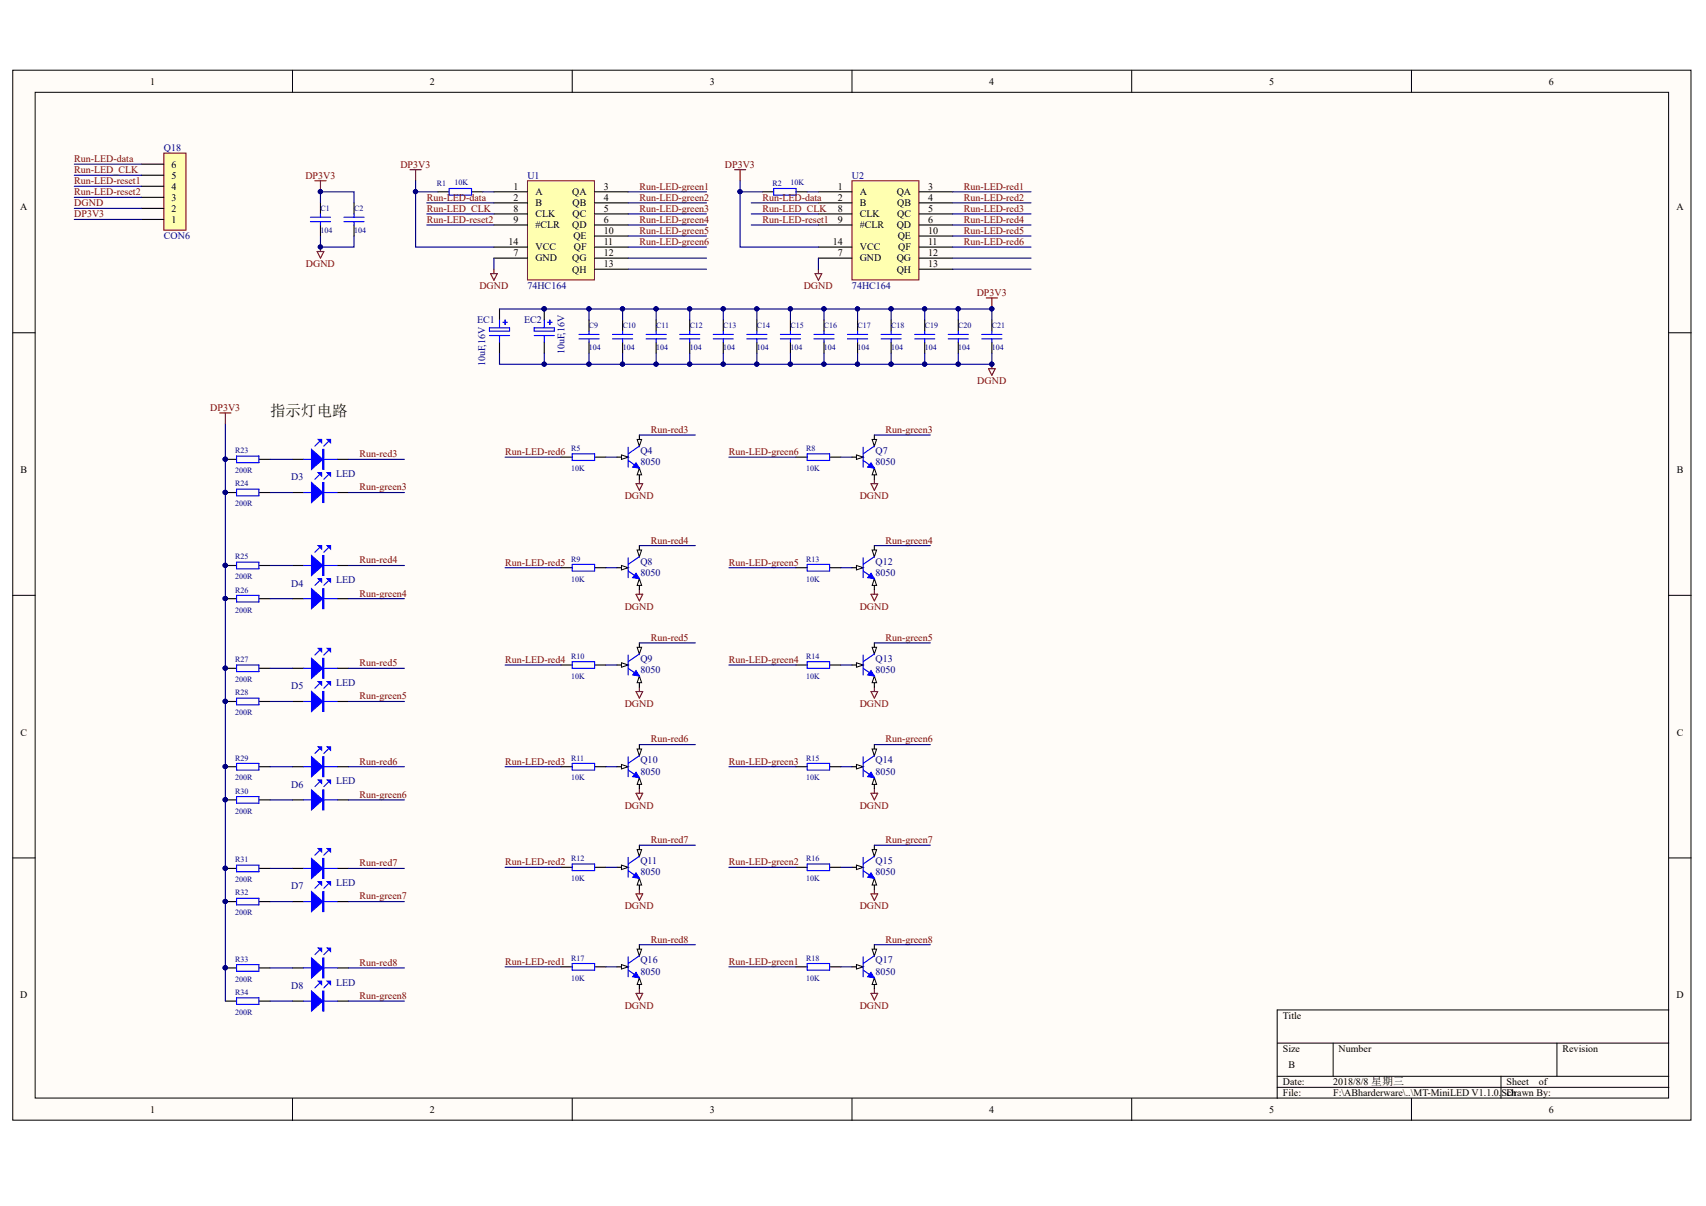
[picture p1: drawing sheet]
<svg xmlns="http://www.w3.org/2000/svg" width="297mm" height="210mm" viewBox="0 0 297 210" stroke-linecap="round" stroke-linejoin="round" font-family="sans-serif">
<defs><g id="words">
<text font-size="2.7" fill="#080d02" x="47" y="72.4">指示灯电路</text>
<g font-size="1.7">
<text x="26.1" y="14.7">1</text>
<text x="74.8" y="14.7">2</text>
<text x="123.6" y="14.7">3</text>
<text x="172.2" y="14.7">4</text>
<text x="221" y="14.7">5</text>
<text x="269.7" y="14.7">6</text>
<text x="29.9" y="29.2">6</text>
<text x="29.9" y="34.9">3</text>
<text x="29.9" y="33">4</text>
<text x="29.9" y="31.1">5</text>
<text x="89.4" y="33">1</text>
<text x="89.4" y="34.9">2</text>
<text x="93.2" y="34">A</text>
<text x="93.2" y="35.9">B</text>
<text x="99.6" y="34">QA</text>
<text x="99.7" y="35.9">QB</text>
<text x="105.1" y="33">3</text>
<text x="105.1" y="34.9">4</text>
<text x="145.9" y="33">1</text>
<text x="145.9" y="34.9">2</text>
<text x="149.7" y="34">A</text>
<text x="149.7" y="35.9">B</text>
<text x="156.1" y="34">QA</text>
<text x="156.2" y="35.9">QB</text>
<text x="161.6" y="33">3</text>
<text x="161.6" y="34.9">4</text>
<text x="3.5" y="36.6">A</text>
<text x="29.9" y="38.8">1</text>
<text x="29.9" y="36.9">2</text>
<text x="89.4" y="36.9">8</text>
<text x="89.4" y="38.8">9</text>
<text x="93.2" y="37.8">CLK</text>
<text x="93.2" y="39.8">#CLR</text>
<text x="99.6" y="39.8">QD</text>
<text x="99.7" y="37.8">QC</text>
<text x="99.8" y="41.7">QE</text>
<text x="105.1" y="36.9">5</text>
<text x="105.1" y="38.8">6</text>
<text x="105.1" y="40.7">10</text>
<text x="145.9" y="36.9">8</text>
<text x="145.9" y="38.8">9</text>
<text x="149.7" y="37.8">CLK</text>
<text x="149.7" y="39.8">#CLR</text>
<text x="156.1" y="39.8">QD</text>
<text x="156.2" y="37.8">QC</text>
<text x="156.3" y="41.7">QE</text>
<text x="161.6" y="36.9">5</text>
<text x="161.6" y="38.8">6</text>
<text x="161.6" y="40.7">10</text>
<text x="291.9" y="36.6">A</text>
<text x="88.5" y="42.6">14</text>
<text x="89.4" y="44.5">7</text>
<text x="93.2" y="43.6">VCC</text>
<text x="93.2" y="45.5">GND</text>
<text x="99.6" y="45.5">QG</text>
<text x="99.6" y="47.5">QH</text>
<text x="99.9" y="43.6">QF</text>
<text x="105.1" y="42.6">11</text>
<text x="105.1" y="44.5">12</text>
<text x="105.1" y="46.5">13</text>
<text x="145" y="42.6">14</text>
<text x="145.9" y="44.5">7</text>
<text x="149.7" y="43.6">VCC</text>
<text x="149.7" y="45.5">GND</text>
<text x="156.1" y="45.5">QG</text>
<text x="156.1" y="47.5">QH</text>
<text x="156.4" y="43.6">QF</text>
<text x="161.6" y="42.6">11</text>
<text x="161.6" y="44.5">12</text>
<text x="161.6" y="46.5">13</text>
<text x="3.6" y="82.3">B</text>
<text x="291.9" y="82.3">B</text>
<text x="3.6" y="128">C</text>
<text x="291.9" y="128">C</text>
<text x="3.5" y="173.7">D</text>
<text x="291.9" y="173.7">D</text>
<text x="223.4" y="177.3">Title</text>
<text x="223.4" y="183.1">Size</text>
<text x="224.3" y="186">B</text>
<text x="233.1" y="183.1">Number</text>
<text x="272" y="183.1">Revision</text>
<text x="223.4" y="188.9">Date:</text>
<text x="223.4" y="190.8">File:</text>
<text x="232.1" y="188.9">2018/8/8 星期三</text>
<text x="232.1" y="190.8">F:\ABharderware\..\MT-MiniLED V1.1.0.Sch</text>
<text x="262.3" y="188.9">Sheet</text>
<text x="262.3" y="190.8">Drawn By:</text>
<text x="267.9" y="188.9">of</text>
<text x="26.1" y="193.7">1</text>
<text x="74.8" y="193.7">2</text>
<text x="123.6" y="193.7">3</text>
<text x="172.2" y="193.7">4</text>
<text x="221" y="193.7">5</text>
<text x="269.7" y="193.7">6</text>
</g>
<g font-size="1.7" fill="#800000">
<text x="12.9" y="28.2">Run-LED-data</text>
<text x="69.7" y="29.2">DP3V3</text>
<text x="126.2" y="29.2">DP3V3</text>
<text x="12.9" y="30.1">Run-LED_CLK</text>
<text x="12.9" y="32">Run-LED-reset1</text>
<text x="12.9" y="34">Run-LED-reset2</text>
<text x="12.9" y="35.9">DGND</text>
<text x="53.2" y="31.1">DP3V3</text>
<text x="74.3" y="34.9">Run-LED-data</text>
<text x="111.3" y="33">Run-LED-green1</text>
<text x="111.3" y="34.9">Run-LED-green2</text>
<text x="132.8" y="34.9">Run-LED-data</text>
<text x="167.8" y="33">Run-LED-red1</text>
<text x="167.8" y="34.9">Run-LED-red2</text>
<text x="12.9" y="37.8">DP3V3</text>
<text x="74.3" y="36.9">Run-LED_CLK</text>
<text x="74.3" y="38.8">Run-LED-reset2</text>
<text x="111.3" y="36.9">Run-LED-green3</text>
<text x="111.3" y="38.8">Run-LED-green4</text>
<text x="111.3" y="40.7">Run-LED-green5</text>
<text x="132.8" y="36.9">Run-LED_CLK</text>
<text x="132.8" y="38.8">Run-LED-reset1</text>
<text x="167.8" y="36.9">Run-LED-red3</text>
<text x="167.8" y="38.8">Run-LED-red4</text>
<text x="167.8" y="40.7">Run-LED-red5</text>
<text x="53.3" y="46.5">DGND</text>
<text x="111.3" y="42.6">Run-LED-green6</text>
<text x="167.8" y="42.6">Run-LED-red6</text>
<text x="83.5" y="50.3">DGND</text>
<text x="139.9" y="50.3">DGND</text>
<text x="170.1" y="51.5">DP3V3</text>
<text x="36.6" y="71.5">DP3V3</text>
<text x="170.2" y="66.9">DGND</text>
<text x="113.3" y="75.4">Run-red3</text>
<text x="154.2" y="75.4">Run-green3</text>
<text x="62.6" y="79.6">Run-red3</text>
<text x="88" y="79.2">Run-LED-red6</text>
<text x="126.9" y="79.2">Run-LED-green6</text>
<text x="62.6" y="85.4">Run-green3</text>
<text x="108.8" y="86.9">DGND</text>
<text x="149.7" y="86.9">DGND</text>
<text x="113.3" y="94.6">Run-red4</text>
<text x="154.2" y="94.6">Run-green4</text>
<text x="62.6" y="98">Run-red4</text>
<text x="88" y="98.4">Run-LED-red5</text>
<text x="126.9" y="98.4">Run-LED-green5</text>
<text x="62.6" y="103.8">Run-green4</text>
<text x="108.8" y="106.1">DGND</text>
<text x="149.7" y="106.1">DGND</text>
<text x="113.3" y="111.5">Run-red5</text>
<text x="154.2" y="111.5">Run-green5</text>
<text x="62.6" y="115.9">Run-red5</text>
<text x="88" y="115.4">Run-LED-red4</text>
<text x="126.9" y="115.4">Run-LED-green4</text>
<text x="62.6" y="121.7">Run-green5</text>
<text x="108.8" y="123.1">DGND</text>
<text x="149.7" y="123.1">DGND</text>
<text x="113.3" y="129.2">Run-red6</text>
<text x="154.2" y="129.2">Run-green6</text>
<text x="62.6" y="133.1">Run-red6</text>
<text x="88" y="133.1">Run-LED-red3</text>
<text x="126.9" y="133.1">Run-LED-green3</text>
<text x="62.6" y="138.8">Run-green6</text>
<text x="108.8" y="140.8">DGND</text>
<text x="149.7" y="140.8">DGND</text>
<text x="113.3" y="146.7">Run-red7</text>
<text x="154.2" y="146.7">Run-green7</text>
<text x="62.6" y="150.8">Run-red7</text>
<text x="88" y="150.6">Run-LED-red2</text>
<text x="126.9" y="150.6">Run-LED-green2</text>
<text x="62.6" y="156.5">Run-green7</text>
<text x="108.8" y="158.3">DGND</text>
<text x="149.7" y="158.3">DGND</text>
<text x="88" y="167.9">Run-LED-red1</text>
<text x="113.3" y="164.1">Run-red8</text>
<text x="126.9" y="167.9">Run-LED-green1</text>
<text x="154.2" y="164.1">Run-green8</text>
<text x="62.6" y="168.1">Run-red8</text>
<text x="62.6" y="173.9">Run-green8</text>
<text x="108.8" y="175.6">DGND</text>
<text x="149.7" y="175.6">DGND</text>
</g>
<g font-size="1.7" fill="#000080">
<text x="28.5" y="26.3">Q18</text>
<text x="91.8" y="31.1">U1</text>
<text x="148.3" y="31.1">U2</text>
<text x="28.5" y="41.7">CON6</text>
<text x="91.8" y="50.3">74HC164</text>
<text x="148.3" y="50.3">74HC164</text>
<text x="83.1" y="56.3">EC1</text>
<text x="91.3" y="56.3">EC2</text>
<text x="84.5" y="63.8" transform="rotate(-90 84.5 63.8)">10uF,16V</text>
<text x="98.3" y="61.7" transform="rotate(-90 98.3 61.7)">10uF,16V</text>
<text x="50.7" y="83.6">D3</text>
<text x="58.5" y="83">LED</text>
<text x="111.5" y="79">Q4</text>
<text x="111.5" y="80.9">8050</text>
<text x="152.4" y="79">Q7</text>
<text x="152.4" y="80.9">8050</text>
<text x="58.5" y="101.5">LED</text>
<text x="111.5" y="98.3">Q8</text>
<text x="111.5" y="100.2">8050</text>
<text x="152.4" y="98.3">Q12</text>
<text x="152.4" y="100.2">8050</text>
<text x="50.7" y="102.1">D4</text>
<text x="50.7" y="120">D5</text>
<text x="58.5" y="119.4">LED</text>
<text x="111.5" y="115.2">Q9</text>
<text x="111.5" y="117.1">8050</text>
<text x="152.4" y="115.2">Q13</text>
<text x="152.4" y="117.1">8050</text>
<text x="50.7" y="137.1">D6</text>
<text x="58.5" y="136.5">LED</text>
<text x="111.5" y="132.9">Q10</text>
<text x="111.5" y="134.8">8050</text>
<text x="152.4" y="132.9">Q14</text>
<text x="152.4" y="134.8">8050</text>
<text x="50.7" y="154.8">D7</text>
<text x="58.5" y="154.2">LED</text>
<text x="111.5" y="150.4">Q11</text>
<text x="111.5" y="152.3">8050</text>
<text x="152.4" y="150.4">Q15</text>
<text x="152.4" y="152.3">8050</text>
<text x="111.5" y="167.7">Q16</text>
<text x="152.4" y="167.7">Q17</text>
<text x="50.7" y="172.1">D8</text>
<text x="58.5" y="171.6">LED</text>
<text x="111.5" y="169.6">8050</text>
<text x="152.4" y="169.6">8050</text>
</g>
<g font-size="1.4" fill="#000080">
<text x="76.1" y="32.3">R1</text>
<text x="79.2" y="32.1">10K</text>
<text x="134.5" y="32.3">R2</text>
<text x="137.6" y="32.1">10K</text>
<text x="55.8" y="36.7">C1</text>
<text x="55.8" y="40.6">104</text>
<text x="61.7" y="36.7">C2</text>
<text x="61.7" y="40.6">104</text>
<text x="102.5" y="57.1">C9</text>
<text x="108.4" y="57.1">C10</text>
<text x="114.3" y="57.1">C11</text>
<text x="120.1" y="57.1">C12</text>
<text x="125.9" y="57.1">C13</text>
<text x="131.8" y="57.1">C14</text>
<text x="137.6" y="57.1">C15</text>
<text x="143.5" y="57.1">C16</text>
<text x="149.3" y="57.1">C17</text>
<text x="155.2" y="57.1">C18</text>
<text x="161" y="57.1">C19</text>
<text x="166.8" y="57.1">C20</text>
<text x="172.7" y="57.1">C21</text>
<text x="102.5" y="61">104</text>
<text x="108.4" y="61">104</text>
<text x="114.3" y="61">104</text>
<text x="120.1" y="61">104</text>
<text x="125.9" y="61">104</text>
<text x="131.8" y="61">104</text>
<text x="137.6" y="61">104</text>
<text x="143.5" y="61">104</text>
<text x="149.3" y="61">104</text>
<text x="155.2" y="61">104</text>
<text x="161" y="61">104</text>
<text x="166.8" y="61">104</text>
<text x="172.7" y="61">104</text>
<text x="41" y="78.9">R23</text>
<text x="41" y="82.4">200R</text>
<text x="99.4" y="78.5">R5</text>
<text x="99.4" y="82">10K</text>
<text x="140.4" y="78.5">R8</text>
<text x="140.4" y="82">10K</text>
<text x="41" y="84.7">R24</text>
<text x="41" y="88.1">200R</text>
<text x="41" y="97.3">R25</text>
<text x="41" y="100.8">200R</text>
<text x="99.4" y="97.7">R9</text>
<text x="99.4" y="101.2">10K</text>
<text x="140.4" y="97.7">R13</text>
<text x="140.4" y="101.2">10K</text>
<text x="41" y="103.1">R26</text>
<text x="41" y="106.6">200R</text>
<text x="41" y="115.2">R27</text>
<text x="41" y="118.7">200R</text>
<text x="99.4" y="114.7">R10</text>
<text x="99.4" y="118.1">10K</text>
<text x="140.4" y="114.7">R14</text>
<text x="140.4" y="118.1">10K</text>
<text x="41" y="121">R28</text>
<text x="41" y="124.5">200R</text>
<text x="41" y="132.4">R29</text>
<text x="41" y="135.8">200R</text>
<text x="99.4" y="132.4">R11</text>
<text x="99.4" y="135.8">10K</text>
<text x="140.4" y="132.4">R15</text>
<text x="140.4" y="135.8">10K</text>
<text x="41" y="138.1">R30</text>
<text x="41" y="141.6">200R</text>
<text x="99.4" y="149.9">R12</text>
<text x="140.4" y="149.9">R16</text>
<text x="41" y="150.1">R31</text>
<text x="41" y="153.5">200R</text>
<text x="41" y="155.8">R32</text>
<text x="99.4" y="153.4">10K</text>
<text x="140.4" y="153.4">10K</text>
<text x="41" y="159.3">200R</text>
<text x="41" y="167.4">R33</text>
<text x="99.4" y="167.2">R17</text>
<text x="140.4" y="167.2">R18</text>
<text x="41" y="170.9">200R</text>
<text x="41" y="173.2">R34</text>
<text x="99.4" y="170.7">10K</text>
<text x="140.4" y="170.7">10K</text>
<text x="41" y="176.7">200R</text>
</g>
</g></defs>
<g fill="#fffcf8" stroke="#000" stroke-width=".17">
<path d="M2.2 12.2h292.2v182.8h-292.2z"/>
<path d="M6.1 16.1h284.4v175h-284.4z"/>
</g>
<g fill="none" stroke="#000" stroke-width=".17">
<path d="M50.9 12.2v3.9M99.6 12.2v3.9M148.3 12.2v3.9M197 12.2v3.9M245.8 12.2v3.9M2.2 57.9h3.9M290.6 57.9h3.9M2.2 103.6h3.9M290.6 103.6h3.9M2.2 149.3h3.9M290.6 149.3h3.9M290.6 175.8h-68.2v15.4"/>
<path d="M50.9 191.2v3.8M99.6 191.2v3.8M148.3 191.2v3.8M197 191.2v3.8M222.4 181.6h68.2M222.4 187.3h68.2M222.4 189.3h68.2M232.1 181.6v5.7M245.8 191.2v3.8M261.3 187.3v3.9M271.1 181.6v5.7"/>
</g>
<g fill="none" stroke="#000" stroke-width=".19">
<path d="M39.2 80h2M45.1 80h1.9M39.2 116.3h2M45.1 116.3h1.9M97.7 115.7h1.9M103.5 115.7h2M111.3 111.9v1.9M39.2 122.1h2M39.2 133.4h2M39.2 139.2h2M45.1 122.1h1.9M45.1 133.4h1.9"/>
<path d="M45.1 139.2h1.9M39.2 151.1h2M45.1 151.1h1.9"/>
</g>
<g fill="#000080" stroke="#000080" stroke-width=".17">
<circle cx="39.2" cy="116.3" r=".36"/>
<circle cx="39.2" cy="79.9" r=".36"/>
<circle cx="39.2" cy="122.1" r=".36"/>
<circle cx="39.2" cy="133.4" r=".36"/>
<circle cx="39.2" cy="139.2" r=".36"/>
<circle cx="39.2" cy="151.1" r=".36"/>
</g>
<path d="M41.2 79.4h3.9v1.1h-3.9zM41.2 115.7h3.9v1.2h-3.9zM99.6 115.2h3.9v1.1h-3.9zM41.2 121.5h3.9v1.2h-3.9zM41.2 132.9h3.9v1.1h-3.9zM41.2 138.6h3.9v1.2h-3.9zM41.2 150.6h3.9v1.1h-3.9z" fill="none" stroke="#00f" stroke-width=".19"/>
<path d="M111.3 119.6v.8M110.7 120.4h1.2l-.6 1.1z" fill="none" stroke="#800000" stroke-width=".19"/>
<path d="M110.9 112.7h.8l-.4 1.1z" fill="#fffcf8" stroke="#000" stroke-width=".17"/>
<path d="M107.4 115.7h2" fill="none" stroke="#000" stroke-width=".19"/>
<path d="M108.2 115.4l1.2 .3-1.2 .4z" fill="#fffcf8" stroke="#000" stroke-width=".17"/>
<path d="M111.3 117.7v1.9" fill="none" stroke="#000" stroke-width=".19"/>
<path d="M111.3 117.7l.4 1.1h-.8z" fill="#fffcf8" stroke="#000" stroke-width=".17"/>
<path d="M99.6 98.2h3.9v1.2h-3.9zM109.4 116.3l1.9 1.4M109.4 114v3.5M111.3 113.8l-1.9 1.4" fill="none" stroke="#00f" stroke-width=".19"/>
<path d="M110.7 116.7l.6 1-1.1-.2z" fill="#00f" stroke="#00f" stroke-width=".17"/>
<path d="M110.7 103.4h1.2l-.6 1.2zM111.3 102.7v.7" fill="none" stroke="#800000" stroke-width=".19"/>
<path d="M97.7 98.8h1.9M103.5 98.8h2M111.3 95v1.9" fill="none" stroke="#000" stroke-width=".19"/>
<path d="M110.9 95.7h.8l-.4 1.2z" fill="#fffcf8" stroke="#000" stroke-width=".17"/>
<path d="M107.4 98.8h2" fill="none" stroke="#000" stroke-width=".19"/>
<path d="M108.2 98.4l1.2 .4-1.2 .4z" fill="#fffcf8" stroke="#000" stroke-width=".17"/>
<path d="M111.3 100.7v2" fill="none" stroke="#000" stroke-width=".19"/>
<path d="M111.3 100.7l.4 1.2h-.8z" fill="#fffcf8" stroke="#000" stroke-width=".17"/>
<path d="M99.6 79h3.9v1.1h-3.9zM109.4 99.4l1.9 1.3M109.4 97.1v3.4M111.3 96.9l-1.9 1.3" fill="none" stroke="#00f" stroke-width=".19"/>
<path d="M110.7 99.8l.6 .9-1.1-.2z" fill="#00f" stroke="#00f" stroke-width=".17"/>
<path d="M110.7 84.2h1.2l-.6 1.1zM111.3 83.4v.8" fill="none" stroke="#800000" stroke-width=".19"/>
<path d="M97.7 79.6h1.9M103.5 79.6h2M111.3 75.7v1.9" fill="none" stroke="#000" stroke-width=".19"/>
<path d="M110.9 76.5h.8l-.4 1.1z" fill="#fffcf8" stroke="#000" stroke-width=".17"/>
<path d="M107.4 79.6h2" fill="none" stroke="#000" stroke-width=".19"/>
<path d="M108.2 79.2l1.2 .4-1.2 .4z" fill="#fffcf8" stroke="#000" stroke-width=".17"/>
<path d="M111.3 81.5v1.9" fill="none" stroke="#000" stroke-width=".19"/>
<path d="M111.3 81.5l.4 1.1h-.8z" fill="#fffcf8" stroke="#000" stroke-width=".17"/>
<path d="M109.4 77.8v3.5M111.3 77.6l-1.9 1.4M109.4 80.1l1.9 1.4M140.5 98.2h3.9v1.2h-3.9z" fill="none" stroke="#00f" stroke-width=".19"/>
<path d="M110.7 80.5l.6 1-1.1-.2z" fill="#00f" stroke="#00f" stroke-width=".17"/>
<path d="M151.7 103.4h1.1l-.6 1.2zM152.2 102.7v.7" fill="none" stroke="#800000" stroke-width=".19"/>
<path d="M138.6 98.8h1.9M144.4 98.8h2M152.2 95v1.9" fill="none" stroke="#000" stroke-width=".19"/>
<path d="M151.8 95.7h.8l-.4 1.2z" fill="#fffcf8" stroke="#000" stroke-width=".17"/>
<path d="M148.3 98.8h2" fill="none" stroke="#000" stroke-width=".19"/>
<path d="M149.1 98.4l1.2 .4-1.2 .4z" fill="#fffcf8" stroke="#000" stroke-width=".17"/>
<path d="M152.2 100.7v2" fill="none" stroke="#000" stroke-width=".19"/>
<path d="M152.2 100.7l.4 1.2h-.8z" fill="#fffcf8" stroke="#000" stroke-width=".17"/>
<path d="M140.5 79h3.9v1.1h-3.9zM150.3 99.4l1.9 1.3M150.3 97.1v3.4M152.2 96.9l-1.9 1.3" fill="none" stroke="#00f" stroke-width=".19"/>
<path d="M151.7 99.8l.5 .9-1.1-.2z" fill="#00f" stroke="#00f" stroke-width=".17"/>
<path d="M151.7 84.2h1.1l-.6 1.1zM152.2 83.4v.8" fill="none" stroke="#800000" stroke-width=".19"/>
<path d="M138.6 79.6h1.9M144.4 79.6h2M152.2 75.7v1.9" fill="none" stroke="#000" stroke-width=".19"/>
<path d="M151.8 76.5h.8l-.4 1.1z" fill="#fffcf8" stroke="#000" stroke-width=".17"/>
<path d="M148.3 79.6h2" fill="none" stroke="#000" stroke-width=".19"/>
<path d="M149.1 79.2l1.2 .4-1.2 .4z" fill="#fffcf8" stroke="#000" stroke-width=".17"/>
<path d="M152.2 81.5v1.9" fill="none" stroke="#000" stroke-width=".19"/>
<path d="M152.2 81.5l.4 1.1h-.8z" fill="#fffcf8" stroke="#000" stroke-width=".17"/>
<path d="M150.3 77.8v3.5M152.2 77.6l-1.9 1.4M150.3 80.1l1.9 1.4M140.5 115.2h3.9v1.1h-3.9z" fill="none" stroke="#00f" stroke-width=".19"/>
<path d="M151.7 80.5l.5 1-1.1-.2z" fill="#00f" stroke="#00f" stroke-width=".17"/>
<path d="M152.2 119.6v.8M151.7 120.4h1.1l-.6 1.1z" fill="none" stroke="#800000" stroke-width=".19"/>
<path d="M138.6 115.7h1.9M144.4 115.7h2M152.2 111.9v1.9" fill="none" stroke="#000" stroke-width=".19"/>
<path d="M151.8 112.7h.8l-.4 1.1z" fill="#fffcf8" stroke="#000" stroke-width=".17"/>
<path d="M148.3 115.7h2" fill="none" stroke="#000" stroke-width=".19"/>
<path d="M149.1 115.4l1.2 .3-1.2 .4z" fill="#fffcf8" stroke="#000" stroke-width=".17"/>
<path d="M152.2 117.7v1.9" fill="none" stroke="#000" stroke-width=".19"/>
<path d="M152.2 117.7l.4 1.1h-.8z" fill="#fffcf8" stroke="#000" stroke-width=".17"/>
<path d="M150.3 116.3l1.9 1.4M150.3 114v3.5M152.2 113.8l-1.9 1.4" fill="none" stroke="#00f" stroke-width=".19"/>
<path d="M151.7 116.7l.5 1-1.1-.2z" fill="#00f" stroke="#00f" stroke-width=".17"/>
<path d="M38.3 71.9h1.9M39.2 71.9v1.9" fill="none" stroke="#800000" stroke-width=".19"/>
<path d="M148.3 31.5h11.7v17.2h-11.7z" fill="#ffffb0" stroke="#800000" stroke-width=".17"/>
<g fill="none" stroke="#000" stroke-width=".19">
<path d="M132.8 33.4h1.9M138.6 33.4h1.9M142.5 33.4h5.8M142.5 35.3h5.8M142.5 37.2h5.8M142.5 39.2h5.8M160 33.4h5.9M160 35.3h5.9M160 37.2h5.9M160 39.2h5.9M108.4 55.7v1.9M108.4 59.6v1.9"/>
<path d="M114.2 55.7v1.9M114.2 59.6v1.9M120.1 55.7v1.9M120.1 59.6v1.9M125.9 55.7v1.9M125.9 59.6v1.9M131.8 55.7v1.9M131.8 59.6v1.9M137.6 55.7v1.9M137.6 59.6v1.9M142.5 43h5.8M142.5 44.9h5.8"/>
<path d="M143.5 55.7v1.9M143.5 59.6v1.9M149.3 55.7v1.9M149.3 59.6v1.9M155.2 55.7v1.9M155.2 59.6v1.9M160 41.1h5.9M160 43h5.9M160 44.9h5.9M160 46.9h5.9M161 55.7v1.9M161 59.6v1.9"/>
<path d="M166.9 55.7v1.9M166.9 59.6v1.9M172.7 55.7v1.9M172.7 59.6v1.9M97.7 168.3h1.9M103.5 168.3h2M111.3 164.4v2"/>
</g>
<path d="M127.9 29.5h1.9M128.9 29.5v2M141.9 47.6h1.2l-.6 1.2zM142.5 46.9v.7M171.7 51.9h2M172.7 51.9v1.9M172.1 64.2h1.2l-.6 1.1zM172.7 63.4v.8M110.7 172.9h1.2l-.6 1.1zM111.3 172.1v.8" fill="none" stroke="#800000" stroke-width=".19"/>
<g fill="none" stroke="#00f" stroke-width=".19">
<path d="M134.7 32.8h3.9v1.2h-3.9zM106.6 59h3.6M106.6 58.2h3.6M108.4 57.6v.6M108.4 59v.6M112.5 59h3.5M112.5 58.2h3.5M114.2 57.6v.6M114.2 59v.6M118.3 59h3.5M118.3 58.2h3.5M120.1 57.6v.6"/>
<path d="M120.1 59v.6M124.2 59h3.5M124.2 58.2h3.5M125.9 57.6v.6M125.9 59v.6M130 59h3.5M130 58.2h3.5M131.8 57.6v.6M131.8 59v.6M135.9 59h3.5M135.9 58.2h3.5M137.6 57.6v.6"/>
<path d="M137.6 59v.6M141.7 59h3.5M141.7 58.2h3.5M143.5 57.6v.6M143.5 59v.6M147.6 59h3.5M147.6 58.2h3.5M149.3 57.6v.6M149.3 59v.6M153.4 59h3.5M153.4 58.2h3.5M155.2 57.6v.6"/>
<path d="M155.2 59v.6M159.3 59h3.5M159.3 58.2h3.5M161 57.6v.6M161 59v.6M165.1 59h3.5M165.1 58.2h3.5M166.9 57.6v.6M166.9 59v.6M170.9 59h3.5M170.9 58.2h3.5M172.7 57.6v.6"/>
<path d="M172.7 59v.6M99.6 167.7h3.9v1.2h-3.9z"/>
</g>
<g fill="#000080" stroke="#000080" stroke-width=".17">
<circle cx="172.7" cy="53.8" r=".36"/>
<circle cx="172.7" cy="63.4" r=".36"/>
</g>
<path d="M110.9 165.2h.8l-.4 1.2z" fill="#fffcf8" stroke="#000" stroke-width=".17"/>
<path d="M107.4 168.3h2" fill="none" stroke="#000" stroke-width=".19"/>
<path d="M108.2 167.9l1.2 .4-1.2 .4z" fill="#fffcf8" stroke="#000" stroke-width=".17"/>
<path d="M111.3 170.2v1.9" fill="none" stroke="#000" stroke-width=".19"/>
<path d="M111.3 170.2l.4 1.2h-.8z" fill="#fffcf8" stroke="#000" stroke-width=".17"/>
<path d="M99.6 150.4h3.9v1.1h-3.9zM109.4 168.9l1.9 1.3M109.4 166.5v3.5M111.3 166.4l-1.9 1.3" fill="none" stroke="#00f" stroke-width=".19"/>
<path d="M110.7 169.2l.6 1-1.1-.2z" fill="#00f" stroke="#00f" stroke-width=".17"/>
<path d="M110.7 155.6h1.2l-.6 1.1zM111.3 154.8v.8" fill="none" stroke="#800000" stroke-width=".19"/>
<path d="M97.7 151h1.9M103.5 151h2M111.3 147.1v1.9" fill="none" stroke="#000" stroke-width=".19"/>
<path d="M110.9 147.9h.8l-.4 1.1z" fill="#fffcf8" stroke="#000" stroke-width=".17"/>
<path d="M107.4 151h2" fill="none" stroke="#000" stroke-width=".19"/>
<path d="M108.2 150.6l1.2 .4-1.2 .3z" fill="#fffcf8" stroke="#000" stroke-width=".17"/>
<path d="M111.3 152.9v1.9" fill="none" stroke="#000" stroke-width=".19"/>
<path d="M111.3 152.9l.4 1.1h-.8z" fill="#fffcf8" stroke="#000" stroke-width=".17"/>
<path d="M99.6 132.9h3.9v1.1h-3.9zM109.4 151.5l1.9 1.4M109.4 149.2v3.5M111.3 149l-1.9 1.4" fill="none" stroke="#00f" stroke-width=".19"/>
<path d="M110.7 151.9l.6 1-1.1-.2z" fill="#00f" stroke="#00f" stroke-width=".17"/>
<path d="M110.7 138.1h1.2l-.6 1.1zM111.3 137.3v.8" fill="none" stroke="#800000" stroke-width=".19"/>
<path d="M97.7 133.4h1.9M103.5 133.4h2M111.3 129.6v1.9" fill="none" stroke="#000" stroke-width=".19"/>
<path d="M110.9 130.4h.8l-.4 1.1z" fill="#fffcf8" stroke="#000" stroke-width=".17"/>
<path d="M107.4 133.4h2" fill="none" stroke="#000" stroke-width=".19"/>
<path d="M108.2 133.1l1.2 .3-1.2 .4z" fill="#fffcf8" stroke="#000" stroke-width=".17"/>
<path d="M111.3 135.4v1.9" fill="none" stroke="#000" stroke-width=".19"/>
<path d="M111.3 135.4l.4 1.1h-.8z" fill="#fffcf8" stroke="#000" stroke-width=".17"/>
<path d="M109.4 134l1.9 1.4M109.4 131.7v3.5M111.3 131.5l-1.9 1.4M140.5 167.7h3.9v1.2h-3.9z" fill="none" stroke="#00f" stroke-width=".19"/>
<path d="M110.7 134.4l.6 1-1.1-.2z" fill="#00f" stroke="#00f" stroke-width=".17"/>
<path d="M151.7 172.9h1.1l-.6 1.1zM152.2 172.1v.8" fill="none" stroke="#800000" stroke-width=".19"/>
<path d="M138.6 168.3h1.9M144.4 168.3h2M152.2 164.4v2" fill="none" stroke="#000" stroke-width=".19"/>
<path d="M151.8 165.2h.8l-.4 1.2z" fill="#fffcf8" stroke="#000" stroke-width=".17"/>
<path d="M148.3 168.3h2" fill="none" stroke="#000" stroke-width=".19"/>
<path d="M149.1 167.9l1.2 .4-1.2 .4z" fill="#fffcf8" stroke="#000" stroke-width=".17"/>
<path d="M152.2 170.2v1.9" fill="none" stroke="#000" stroke-width=".19"/>
<path d="M152.2 170.2l.4 1.2h-.8z" fill="#fffcf8" stroke="#000" stroke-width=".17"/>
<path d="M140.5 150.4h3.9v1.1h-3.9zM150.3 168.9l1.9 1.3M150.3 166.5v3.5M152.2 166.4l-1.9 1.3" fill="none" stroke="#00f" stroke-width=".19"/>
<path d="M151.7 169.2l.5 1-1.1-.2z" fill="#00f" stroke="#00f" stroke-width=".17"/>
<path d="M151.7 155.6h1.1l-.6 1.1zM152.2 154.8v.8" fill="none" stroke="#800000" stroke-width=".19"/>
<path d="M138.6 151h1.9M144.4 151h2M152.2 147.1v1.9" fill="none" stroke="#000" stroke-width=".19"/>
<path d="M151.8 147.9h.8l-.4 1.1z" fill="#fffcf8" stroke="#000" stroke-width=".17"/>
<path d="M148.3 151h2" fill="none" stroke="#000" stroke-width=".19"/>
<path d="M149.1 150.6l1.2 .4-1.2 .3z" fill="#fffcf8" stroke="#000" stroke-width=".17"/>
<path d="M152.2 152.9v1.9" fill="none" stroke="#000" stroke-width=".19"/>
<path d="M152.2 152.9l.4 1.1h-.8z" fill="#fffcf8" stroke="#000" stroke-width=".17"/>
<path d="M140.5 132.9h3.9v1.1h-3.9zM150.3 151.5l1.9 1.4M150.3 149.2v3.5M152.2 149l-1.9 1.4" fill="none" stroke="#00f" stroke-width=".19"/>
<path d="M151.7 151.9l.5 1-1.1-.2z" fill="#00f" stroke="#00f" stroke-width=".17"/>
<path d="M151.7 138.1h1.1l-.6 1.1zM152.2 137.3v.8" fill="none" stroke="#800000" stroke-width=".19"/>
<path d="M138.6 133.4h1.9M144.4 133.4h2M152.2 129.6v1.9" fill="none" stroke="#000" stroke-width=".19"/>
<path d="M151.8 130.4h.8l-.4 1.1z" fill="#fffcf8" stroke="#000" stroke-width=".17"/>
<path d="M148.3 133.4h2" fill="none" stroke="#000" stroke-width=".19"/>
<path d="M149.1 133.1l1.2 .3-1.2 .4z" fill="#fffcf8" stroke="#000" stroke-width=".17"/>
<path d="M152.2 135.4v1.9" fill="none" stroke="#000" stroke-width=".19"/>
<path d="M152.2 135.4l.4 1.1h-.8z" fill="#fffcf8" stroke="#000" stroke-width=".17"/>
<g fill="none" stroke="#00f" stroke-width=".19">
<path d="M100.8 59h3.5M100.8 58.2h3.5M102.6 57.6v.6M102.6 59v.6M52.9 80h5.8M55.6 76.9l-.8 .7M57.2 76.9l-.8 .7M41.2 85.1h3.9v1.2h-3.9zM41.2 97.8h3.9v1.2h-3.9zM52.9 85.7h5.8M52.9 98.4h5.8M55.6 82.6l-.8 .8"/>
<path d="M55.6 95.3l-.8 .8M57.2 82.6l-.8 .8M57.2 95.3l-.8 .8M41.2 103.6h3.9v1.2h-3.9zM52.9 104.2h5.8M52.9 116.3h5.8M55.6 101.1l-.8 .8M55.6 113.2l-.8 .8M55.6 119l-.8 .8M57.2 101.1l-.8 .8M57.2 113.2l-.8 .8M57.2 119l-.8 .8"/>
<path d="M52.9 122.1h5.8M52.9 133.4h5.8M52.9 139.2h5.8M55.6 130.4l-.8 .7M55.6 136.1l-.8 .8M57.2 130.4l-.8 .7M57.2 136.1l-.8 .8M150.3 134l1.9 1.4M150.3 131.7v3.5M152.2 131.5l-1.9 1.4M41.2 156.3h3.9v1.2h-3.9zM52.9 151.1h5.8"/>
<path d="M52.9 156.9h5.8M55.6 148.1l-.8 .7M55.6 153.8l-.8 .8M57.2 148.1l-.8 .7M57.2 153.8l-.8 .8M41.2 167.9h3.9v1.1h-3.9zM41.2 173.7h3.9v1.1h-3.9zM52.9 168.5h5.8M52.9 174.2h5.8M55.6 165.4l-.8 .8M55.6 171.2l-.8 .7M57.2 165.4l-.8 .8"/>
<path d="M57.2 171.2l-.8 .7"/>
</g>
<path d="M151.7 134.4l.5 1-1.1-.2z" fill="#00f" stroke="#00f" stroke-width=".17"/>
<g fill="none" stroke="#000" stroke-width=".19">
<path d="M102.6 55.7v1.9M102.6 59.6v1.9M50.9 80h2M58.7 80h2M39.2 85.7h2M39.2 98.4h2M45.1 85.7h1.9M45.1 98.4h1.9M50.9 85.7h2M50.9 98.4h2M58.7 85.7h2M58.7 98.4h2"/>
<path d="M39.2 104.2h2M45.1 104.2h1.9M50.9 104.2h2M50.9 116.3h2M58.7 104.2h2M58.7 116.3h2M50.9 122.1h2M50.9 133.4h2M50.9 139.2h2M58.7 122.1h2M58.7 133.4h2M58.7 139.2h2"/>
<path d="M39.2 156.9h2M45.1 156.9h1.9M50.9 156.9h2M50.9 151.1h2M58.7 156.9h2M58.7 151.1h2M39.2 168.5h2M39.2 174.2h2M45.1 168.5h1.9M45.1 174.2h1.9M50.9 168.5h2M50.9 174.2h2"/>
<path d="M58.7 168.5h2M58.7 174.2h2"/>
</g>
<g fill="#000080" stroke="#000080" stroke-width=".17">
<circle cx="39.2" cy="85.7" r=".36"/>
<circle cx="39.2" cy="98.4" r=".36"/>
<circle cx="39.2" cy="104.2" r=".36"/>
<circle cx="39.2" cy="156.9" r=".36"/>
<circle cx="39.2" cy="168.4" r=".36"/>
</g>
<g fill="#00f" stroke="#00f" stroke-width=".19">
<path d="M54.2 78.2l2 1.8-2 1.7z"/>
<path d="M57 76.5h.6v.6z"/>
<path d="M55.4 76.5h.6v.6z"/>
<path d="M54.2 84l2 1.7-2 1.8z"/>
<path d="M57 82.3h.6v.5z"/>
<path d="M55.4 82.3h.6v.5z"/>
<path d="M54.2 96.7l2 1.7-2 1.8z"/>
<path d="M57 95h.6v.5z"/>
<path d="M55.4 95h.6v.5z"/>
<path d="M54.2 102.5l2 1.7-2 1.7z"/>
<path d="M57 100.7h.6v.6z"/>
<path d="M55.4 100.7h.6v.6z"/>
<path d="M54.2 114.6l2 1.7-2 1.8z"/>
<path d="M57 112.9h.6v.5z"/>
<path d="M55.4 112.9h.6v.5z"/>
<path d="M54.2 120.4l2 1.7-2 1.7z"/>
<path d="M57 118.6h.6v.6z"/>
<path d="M55.4 118.6h.6v.6z"/>
<path d="M54.2 166.7l2 1.8-2 1.7z"/>
<path d="M57 165h.6v.6z"/>
<path d="M55.4 165h.6v.6z"/>
<path d="M54.2 172.5l2 1.7-2 1.8z"/>
<path d="M57 170.8h.6v.6z"/>
<path d="M55.4 170.8h.6v.6z"/>
<path d="M54.2 149.4l2 1.7-2 1.8z"/>
<path d="M57 147.7h.6v.6z"/>
<path d="M55.4 147.7h.6v.6z"/>
<path d="M54.2 155.2l2 1.7-2 1.8z"/>
<path d="M57 153.5h.6v.5z"/>
<path d="M55.4 153.5h.6v.5z"/>
<path d="M54.2 131.7l2 1.7-2 1.8z"/>
<path d="M57 130h.6v.6z"/>
<path d="M55.4 130h.6v.6z"/>
<path d="M54.2 137.5l2 1.7-2 1.8z"/>
<path d="M57 135.8h.6v.5z"/>
<path d="M55.4 135.8h.6v.5z"/>
<path d="M56.2 78.2h.2v3.5h-.2z" fill-rule="evenodd"/>
<path d="M56.2 84h.2v3.5h-.2z" fill-rule="evenodd"/>
<path d="M56.2 96.7h.2v3.5h-.2z" fill-rule="evenodd"/>
<path d="M56.2 102.5h.2v3.4h-.2z" fill-rule="evenodd"/>
<path d="M56.2 114.6h.2v3.5h-.2z" fill-rule="evenodd"/>
<path d="M56.2 120.4h.2v3.4h-.2z" fill-rule="evenodd"/>
<path d="M56.2 166.7h.2v3.5h-.2z" fill-rule="evenodd"/>
<path d="M56.2 172.5h.2v3.5h-.2z" fill-rule="evenodd"/>
<path d="M56.2 149.4h.2v3.5h-.2z" fill-rule="evenodd"/>
<path d="M56.2 155.2h.2v3.5h-.2z" fill-rule="evenodd"/>
<path d="M56.2 131.7h.2v3.5h-.2z" fill-rule="evenodd"/>
<path d="M56.2 137.5h.2v3.5h-.2z" fill-rule="evenodd"/>
</g>
<path d="M91.8 31.5h11.7v17.2h-11.7z" fill="#ffffb0" stroke="#800000" stroke-width=".17"/>
<g fill="none" stroke="#000" stroke-width=".19">
<path d="M55.8 35.3v1.9M55.8 39.2v1.9M61.6 35.3v1.9M61.6 39.2v1.9M76.3 33.4h1.9M82.1 33.4h1.9M86 33.4h5.8M86 35.3h5.8M86 37.2h5.8M86 39.2h5.8M103.5 33.4h5.9M103.5 35.3h5.9"/>
<path d="M103.5 37.2h5.9M103.5 39.2h5.9M86 43h5.8M86 44.9h5.8M103.5 41.1h5.9M103.5 43h5.9M103.5 44.9h5.9M103.5 46.9h5.9"/>
</g>
<path d="M54.8 31.5h2M55.8 31.5v1.9M71.4 29.5h1.9M72.4 29.5v2M55.2 43.8h1.2l-.6 1.1zM55.8 43v.8M85.4 47.6h1.2l-.6 1.2zM86 46.9v.7" fill="none" stroke="#800000" stroke-width=".19"/>
<path d="M54 38.6h3.6M54 37.8h3.6M55.8 37.2v.6M55.8 38.6v.6M59.9 38.6h3.5M59.9 37.8h3.5M61.6 37.2v.6M61.6 38.6v.6M78.2 32.8h3.9v1.2h-3.9z" fill="none" stroke="#00f" stroke-width=".19"/>
<g fill="#000080" stroke="#000080" stroke-width=".17">
<circle cx="55.8" cy="33.4" r=".36"/>
<circle cx="55.8" cy="43" r=".36"/>
</g>
<path d="M28.5 26.7h3.9v13.4h-3.9z" fill="#ffffb0" stroke="#800000" stroke-width=".17"/>
<path d="M24.6 38.2h3.9M24.6 36.3h3.9M24.6 34.3h3.9M24.6 32.4h3.9M24.6 30.5h3.9M24.6 28.6h3.9M87 53.8v1.9M87 59.6v1.9M94.8 53.8v1.9M94.8 59.6v1.9" fill="none" stroke="#000" stroke-width=".19"/>
<g fill="none" stroke="#000080" stroke-width=".19">
<path d="M12.9 28.6h11.7M12.9 30.5h11.7M12.9 32.4h11.7M12.9 34.3h11.7M12.9 36.3h11.7M12.9 38.2h11.7M55.8 35.3v-1.9h5.8v1.9M72.4 31.5v11.5h13.6M72.4 33.4h3.9M74.3 35.3h11.7M74.3 37.2h11.7M74.3 39.2h11.7"/>
<path d="M84 33.4h2M109.4 33.4h13.6M109.4 35.3h13.6M109.4 37.2h13.6M109.4 39.2h13.6M128.9 31.5v11.5h13.6M128.9 33.4h3.9M130.8 35.3h11.7M130.8 37.2h11.7M130.8 39.2h11.7M140.5 33.4h2M165.9 33.4h13.6"/>
<path d="M165.9 35.3h13.6M165.9 37.2h13.6M165.9 39.2h13.6M55.8 41.1v1.9h5.8v-1.9M86 44.9v2M87 53.8h85.7v1.9M102.6 53.8v1.9M108.4 53.8v1.9M109.4 41.1h13.6M109.4 43h13.6M109.4 44.9h13.6M109.4 46.9h13.6"/>
<path d="M114.2 53.8v1.9M120.1 53.8v1.9M125.9 53.8v1.9M131.8 53.8v1.9M137.6 53.8v1.9M142.5 44.9v2M143.5 53.8v1.9M149.3 53.8v1.9M155.2 53.8v1.9M161 53.8v1.9M165.9 41.1h13.6M165.9 43h13.6"/>
<path d="M165.9 44.9h13.6M165.9 46.9h13.6M166.9 53.8v1.9M39.2 73.8v100.4M47 80h3.9M60.7 80h9.7M87 61.5v1.9h85.7v-1.9M87.9 79.6h9.8M94.8 61.5v1.9M102.6 61.5v1.9M105.5 79.6h1.9M108.4 61.5v1.9"/>
<path d="M111.3 75.7h9.8M114.2 61.5v1.9M120.1 61.5v1.9M125.9 61.5v1.9M126.9 79.6h11.7M131.8 61.5v1.9M137.6 61.5v1.9M143.5 61.5v1.9M146.4 79.6h1.9M149.3 61.5v1.9M152.2 75.7h9.8M155.2 61.5v1.9"/>
<path d="M161 61.5v1.9M166.9 61.5v1.9M47 98.4h3.9M47 85.7h3.9M60.7 98.4h9.7M60.7 85.7h9.7M87.9 98.8h9.8M105.5 98.8h1.9M111.3 95h9.8M126.9 98.8h11.7M146.4 98.8h1.9M152.2 95h9.8"/>
<path d="M47 116.3h3.9M47 104.2h3.9M60.7 116.3h9.7M60.7 104.2h9.7M87.9 115.7h9.8M105.5 115.7h1.9M111.3 111.9h9.8M126.9 115.7h11.7M146.4 115.7h1.9M152.2 111.9h9.8M47 139.2h3.9M47 133.4h3.9"/>
<path d="M47 122.1h3.9M60.7 139.2h9.7M60.7 133.4h9.7M60.7 122.1h9.7M87.9 133.4h9.8M105.5 133.4h1.9M111.3 129.6h9.8M126.9 133.4h11.7M146.4 133.4h1.9M152.2 129.6h9.8M47 151.1h3.9M47 156.9h3.9"/>
<path d="M60.7 151.1h9.7M60.7 156.9h9.7M87.9 151h9.8M105.5 151h1.9M111.3 147.1h9.8M126.9 151h11.7M146.4 151h1.9M152.2 147.1h9.8M47 174.2h3.9M47 168.5h3.9M60.7 174.2h9.7M60.7 168.5h9.7"/>
<path d="M87.9 168.3h9.8M105.5 168.3h1.9M111.3 164.4h9.8M126.9 168.3h11.7M146.4 168.3h1.9M152.2 164.4h9.8"/>
</g>
<g fill="#000080" stroke="#000080" stroke-width=".17">
<circle cx="102.5" cy="63.4" r=".36"/>
<circle cx="108.4" cy="63.4" r=".36"/>
<circle cx="114.2" cy="63.4" r=".36"/>
<circle cx="120.1" cy="63.4" r=".36"/>
<circle cx="125.9" cy="63.4" r=".36"/>
<circle cx="131.8" cy="63.4" r=".36"/>
<circle cx="137.6" cy="63.4" r=".36"/>
<circle cx="143.5" cy="63.4" r=".36"/>
<circle cx="149.3" cy="63.4" r=".36"/>
<circle cx="155.1" cy="63.4" r=".36"/>
<circle cx="161" cy="63.4" r=".36"/>
<circle cx="166.8" cy="63.4" r=".36"/>
<circle cx="166.8" cy="53.8" r=".36"/>
<circle cx="161" cy="53.8" r=".36"/>
<circle cx="155.1" cy="53.8" r=".36"/>
<circle cx="149.3" cy="53.8" r=".36"/>
<circle cx="143.5" cy="53.8" r=".36"/>
<circle cx="137.6" cy="53.8" r=".36"/>
<circle cx="131.8" cy="53.8" r=".36"/>
<circle cx="125.9" cy="53.8" r=".36"/>
<circle cx="120.1" cy="53.8" r=".36"/>
<circle cx="114.2" cy="53.8" r=".36"/>
<circle cx="108.4" cy="53.8" r=".36"/>
<circle cx="102.5" cy="53.8" r=".36"/>
<circle cx="72.3" cy="33.4" r=".36"/>
<circle cx="128.8" cy="33.4" r=".36"/>
<circle cx="55.8" cy="43" r=".36"/>
<circle cx="55.8" cy="33.4" r=".36"/>
<circle cx="94.8" cy="53.8" r=".36"/>
<circle cx="172.7" cy="53.8" r=".36"/>
<circle cx="172.7" cy="63.4" r=".36"/>
<circle cx="94.8" cy="63.4" r=".36"/>
<circle cx="39.2" cy="79.9" r=".36"/>
<circle cx="39.2" cy="85.7" r=".36"/>
<circle cx="39.2" cy="98.4" r=".36"/>
<circle cx="39.2" cy="104.2" r=".36"/>
<circle cx="39.2" cy="116.3" r=".36"/>
<circle cx="39.2" cy="122.1" r=".36"/>
<circle cx="39.2" cy="133.4" r=".36"/>
<circle cx="39.2" cy="139.2" r=".36"/>
<circle cx="39.2" cy="151.1" r=".36"/>
<circle cx="39.2" cy="156.9" r=".36"/>
<circle cx="39.2" cy="168.4" r=".36"/>
</g>
<path d="M85.2 57.1h3.5v.5h-3.5zM85.2 58.4h3.5M87 55.7v1.4M87 58.4v1.2M87.6 56.1h.7M87.9 55.7v.8M93 58.4h3.5M93 57.1h3.5v.5h-3.5zM94.8 55.7v1.4M94.8 58.4v1.2M95.3 56.1h.8M95.7 55.7v.8" fill="none" stroke="#00f" stroke-width=".19"/>
<use href="#words"/>
</svg>
